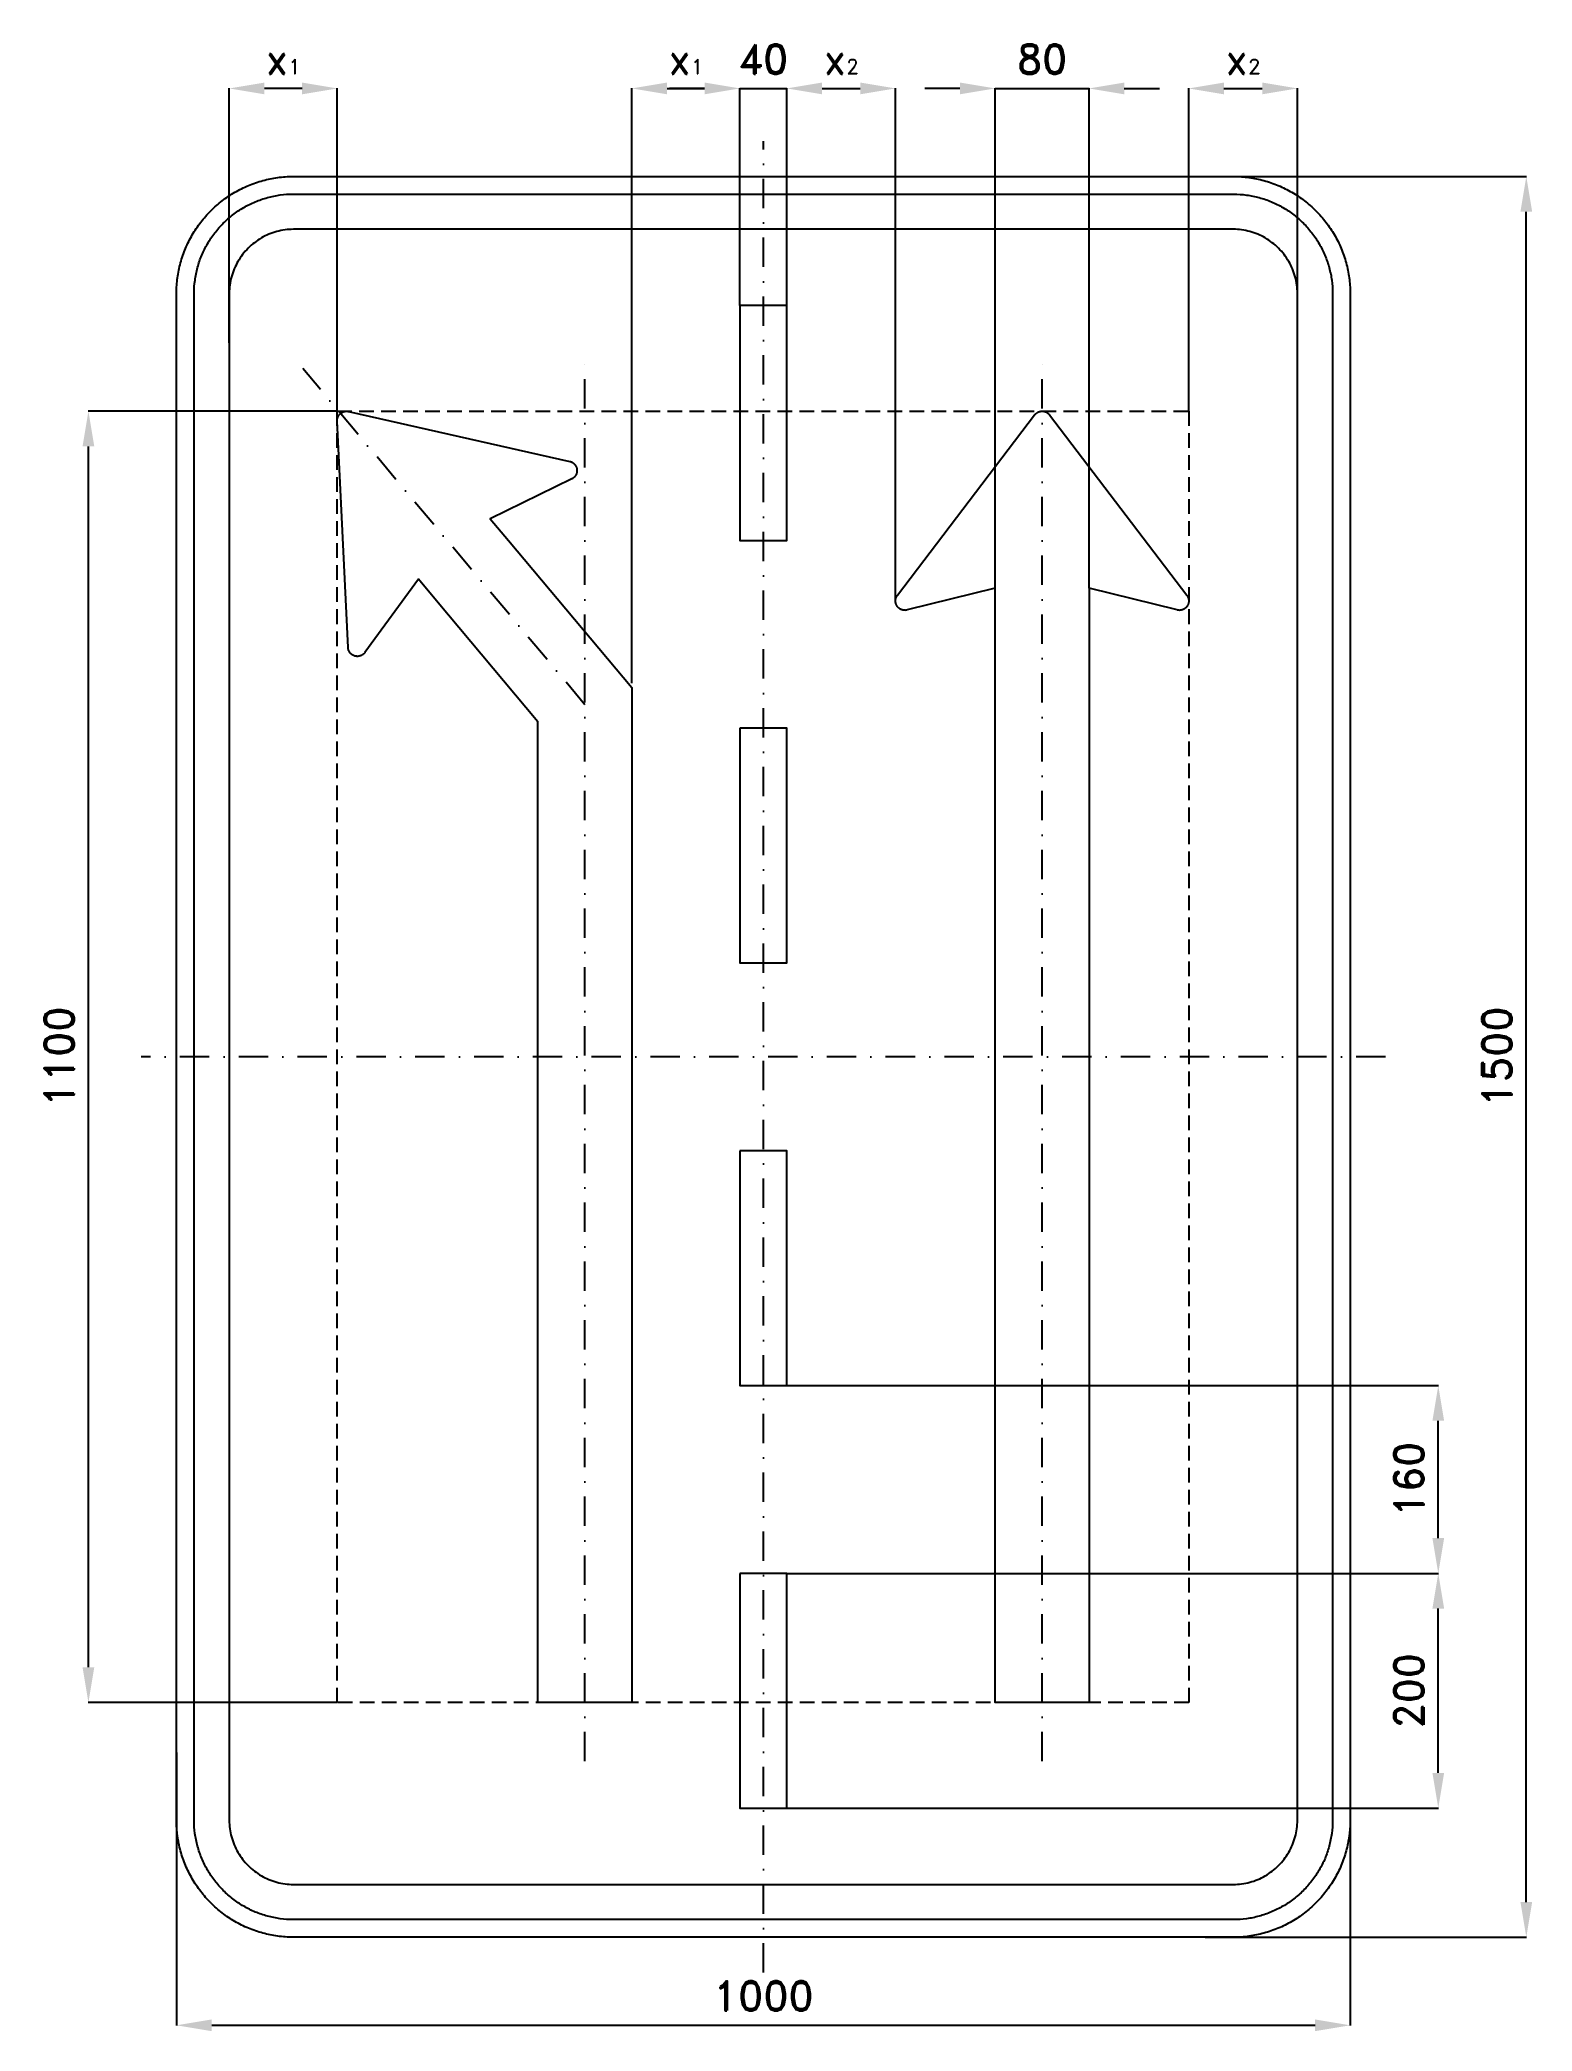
# Model space of a CAD drawing. Header units: millimetres. Extents: x -616 to 655, y -830 to 866.
import ezdxf

# ---------------------------------------------------------------- set-up
doc = ezdxf.new("R2010")
doc.units = ezdxf.units.MM
doc.header["$LTSCALE"] = 5
doc.linetypes.add('ČERCHOVANÁX2', pattern=[2, 1, -0.5, 0, -0.5])
doc.linetypes.add('ČÁRKOVANÁX2', pattern=[1.5, 1, -0.5])
doc.layers.add('Kóty', color=2, linetype='Continuous')
doc.layers.add('Značka', color=7, linetype='Continuous')
doc.styles.get("Standard").update_dxf_attribs({"font": 'romand.shx', "height": 25})
doc.dimstyles.get("Standard").update_dxf_attribs({"dimtxt": 25, "dimasz": 30, "dimexe": 0.18, "dimexo": 0.0625, "dimgap": 12.5, "dimtad": 1, "dimdec": 0, "dimzin": 0, "dimdsep": 46, "dimtxsty": 'Standard', "dimcen": 0.09, "dimadec": 0, "dimazin": 0, "dimtfac": 1, "dimtdec": 0, "dimtofl": 0, "dimtmove": 0, "dimatfit": 3, "dimfxl": 1, "dimtolj": 1, "dimtzin": 0, "dimarcsym": 0})

msp = doc.modelspace()

# ---------------------------------------------------------------- texts
at = {"layer": 'Kóty', "char_height": 25, "attachment_point": 5}
for s, insert in [('x{\\H0.5x;1}', (-409, 850)), ('\\A1;40', (-0.2, 850)), ('x{\\H0.5x;2}', (66.3, 850)), ('x{\\H0.5x;2}', (408.7, 850))]:
    msp.add_mtext(s, dxfattribs=dict(at, insert=insert))
at = {"layer": 'Kóty', "insert": (-66, 850), "char_height": 25, "width": 40.476, "attachment_point": 5}
msp.add_mtext('x{\\H0.5x;1}', dxfattribs=at)

# ---------------------------------------------------------------- blocks, each defined once
blk = doc.blocks.new('*D1')
at = {"layer": 'Defpoints', "color": 0, "transparency": 16777216}
for p in [(20, -440), (575, -440), (20, -640)]:
    blk.add_point(p, dxfattribs=at)
at = {"layer": 'Kóty', "color": 0, "lineweight": -2, "transparency": 16777216}
for p, q in [((20.1, -440), (575.2, -440)), ((575, -610), (575, -470)), ((20.1, -640), (575.2, -640))]:
    blk.add_line(p, q, dxfattribs=at)
at = {"layer": 'Kóty', "color": 0, "transparency": 16777216}
for points in [[(570, -470), (580, -470), (575, -440)], [(570, -610), (580, -610), (575, -640)]]:
    blk.add_solid(points, dxfattribs=at)
at = {"layer": 'Kóty', "color": 0, "transparency": 16777216, "insert": (550, -540), "char_height": 25, "attachment_point": 5, "rotation": 90}
blk.add_mtext('\\A1;200', dxfattribs=at)
blk = doc.blocks.new('*D2')
at = {"layer": 'Defpoints', "color": 0, "transparency": 16777216}
for p in [(20, -280), (575, -280), (20, -440)]:
    blk.add_point(p, dxfattribs=at)
at = {"layer": 'Kóty', "color": 0, "lineweight": -2, "transparency": 16777216}
for p, q in [((20.1, -280), (575.2, -280)), ((575, -410), (575, -310)), ((20.1, -440), (575.2, -440))]:
    blk.add_line(p, q, dxfattribs=at)
at = {"layer": 'Kóty', "color": 0, "transparency": 16777216}
for points in [[(570, -310), (580, -310), (575, -280)], [(570, -410), (580, -410), (575, -440)]]:
    blk.add_solid(points, dxfattribs=at)
at = {"layer": 'Kóty', "color": 0, "transparency": 16777216, "insert": (550, -360), "char_height": 25, "attachment_point": 5, "rotation": 90}
blk.add_mtext('\\A1;160', dxfattribs=at)
blk = doc.blocks.new('*D3')
at = {"layer": 'Defpoints', "color": 0, "transparency": 16777216}
for p in [(-500, -592.4), (500, -592.4), (500, -825)]:
    blk.add_point(p, dxfattribs=at)
at = {"layer": 'Kóty', "color": 0, "lineweight": -2, "transparency": 16777216}
for p, q in [((-500, -592.5), (-500, -825.2)), ((500, -592.5), (500, -825.2)), ((-470, -825), (470, -825))]:
    blk.add_line(p, q, dxfattribs=at)
at = {"layer": 'Kóty', "color": 0, "transparency": 16777216}
for points in [[(-470, -820), (-470, -830), (-500, -825)], [(470, -820), (470, -830), (500, -825)]]:
    blk.add_solid(points, dxfattribs=at)
at = {"layer": 'Kóty', "color": 0, "transparency": 16777216, "insert": (0, -800), "char_height": 25, "attachment_point": 5}
blk.add_mtext('\\A1;1000', dxfattribs=at)
blk = doc.blocks.new('*D4')
at = {"layer": 'Defpoints', "color": 0, "transparency": 16777216}
for p in [(376.5, 750), (650, 750), (376.5, -750)]:
    blk.add_point(p, dxfattribs=at)
at = {"layer": 'Kóty', "color": 0, "lineweight": -2, "transparency": 16777216}
for p, q in [((376.5, 750), (650.2, 750)), ((650, -720), (650, 720)), ((376.5, -750), (650.2, -750))]:
    blk.add_line(p, q, dxfattribs=at)
at = {"layer": 'Kóty', "color": 0, "transparency": 16777216}
for points in [[(645, 720), (655, 720), (650, 750)], [(645, -720), (655, -720), (650, -750)]]:
    blk.add_solid(points, dxfattribs=at)
at = {"layer": 'Kóty', "color": 0, "transparency": 16777216, "insert": (625, 0), "char_height": 25, "attachment_point": 5, "rotation": 90}
blk.add_mtext('\\A1;1500', dxfattribs=at)
blk = doc.blocks.new('*D5')
at = {"layer": 'Defpoints', "color": 0, "transparency": 16777216}
for p in [(277.5, 825), (197.5, 399.2), (277.5, 399.2)]:
    blk.add_point(p, dxfattribs=at)
at = {"layer": 'Kóty', "color": 0, "lineweight": -2, "transparency": 16777216}
for p, q in [((167.5, 825), (137.5, 825)), ((197.5, 399.3), (197.5, 825.2)), ((277.5, 399.3), (277.5, 825.2)), ((307.5, 825), (337.5, 825))]:
    blk.add_line(p, q, dxfattribs=at)
at = {"layer": 'Kóty', "color": 0, "transparency": 16777216}
for points in [[(167.5, 830), (167.5, 820), (197.5, 825)], [(307.5, 830), (307.5, 820), (277.5, 825)]]:
    blk.add_solid(points, dxfattribs=at)
at = {"layer": 'Kóty', "color": 0, "transparency": 16777216, "insert": (237.5, 850), "char_height": 25, "attachment_point": 5}
blk.add_mtext('\\A1;80', dxfattribs=at)
blk = doc.blocks.new('*D6')
at = {"layer": 'Defpoints', "color": 0, "transparency": 16777216}
for p in [(-575, 550), (-363, 550), (-363, -550)]:
    blk.add_point(p, dxfattribs=at)
at = {"layer": 'Kóty', "color": 0, "lineweight": -2, "transparency": 16777216}
for p, q in [((-363.1, 550), (-575.2, 550)), ((-575, -520), (-575, 520)), ((-363.1, -550), (-575.2, -550))]:
    blk.add_line(p, q, dxfattribs=at)
at = {"layer": 'Kóty', "color": 0, "transparency": 16777216}
for points in [[(-580, 520), (-570, 520), (-575, 550)], [(-580, -520), (-570, -520), (-575, -550)]]:
    blk.add_solid(points, dxfattribs=at)
at = {"layer": 'Kóty', "color": 0, "transparency": 16777216, "insert": (-600, 0), "char_height": 25, "attachment_point": 5, "rotation": 90}
blk.add_mtext('\\A1;1100', dxfattribs=at)

# ---------------------------------------------------------------- dimensions: what is measured, and where the dimension line sits
at = {"layer": 'Kóty'}
for base, p1, p2, picture, middle in [((277.5, 825), (197.5, 399.2), (277.5, 399.2), '*D5', (237.5, 850)), ((500, -825), (-500, -592.4), (500, -592.4), '*D3', (0, -800))]:
    dim = msp.add_linear_dim(base=base, p1=p1, p2=p2, dimstyle='Standard', dxfattribs=at)
    dim.commit()
    dim.dimension.update_dxf_attribs({"geometry": picture, "text_midpoint": middle})
for base, p1, p2, picture, middle in [((650, 750), (376.5, -750), (376.5, 750), '*D4', (625, 0)), ((-575, 550), (-363, -550), (-363, 550), '*D6', (-600, 0)), ((575, -280), (20, -440), (20, -280), '*D2', (550, -360)), ((575, -440), (20, -640), (20, -440), '*D1', (550, -540))]:
    dim = msp.add_linear_dim(base=base, p1=p1, p2=p2, angle=90, dimstyle='Standard', dxfattribs=at)
    dim.commit()
    dim.dimension.update_dxf_attribs({"geometry": picture, "text_midpoint": middle})

# ---------------------------------------------------------------- linework, layer by layer
at = {"layer": 'Kóty'}
for p, q in [((-455, 608.4), (-455, 825.2)), ((-393, 825), (-425, 825)), ((-363, 550), (-363, 825.2)), ((-112, 318.3), (-112, 825.2)), ((-82, 825), (-50, 825)), ((-50, 825), (-80, 825)), ((-20, 640), (-20, 825.2)), ((-20, 640), (-20, 825.2)), ((20, 640), (20, 825.2)), ((20, 640), (20, 825.2)), ((50, 825), (82.6, 825)), ((112.6, 387.7), (112.6, 825.2)), ((362.4, 550), (362.4, 825.2)), ((392.4, 825), (425, 825)), ((455, 647.5), (455, 825.2))]:
    msp.add_line(p, q, dxfattribs=at)
for points in [[(-20, 825), (20, 825)], [(197.5, 825), (277.5, 825)]]:
    msp.add_lwpolyline(points, dxfattribs=at)
for points in [[(-425, 830), (-425, 820), (-455, 825)], [(-393, 830), (-393, 820), (-363, 825)], [(-82, 830), (-82, 820), (-112, 825)], [(-50, 830), (-50, 820), (-20, 825)], [(-50, 830), (-50, 820), (-20, 825)], [(50, 830), (50, 820), (20, 825)], [(50, 830), (50, 820), (20, 825)], [(82.6, 830), (82.6, 820), (112.6, 825)], [(392.4, 830), (392.4, 820), (362.4, 825)], [(425, 830), (425, 820), (455, 825)]]:
    msp.add_solid(points, dxfattribs=at)
at = {"layer": 'Značka', "color": 6, "linetype": 'ČERCHOVANÁX2', "ltscale": 5}
for points in [[(0, -780), (0, 780)], [(-152, -600), (-152, 600)], [(237.5, -600), (237.5, 600)], [(-152, 300), (-392.3, 586.4)], [(530, 0), (-530, 0)]]:
    msp.add_lwpolyline(points, dxfattribs=at)
at = {"layer": 'Značka', "color": 5}
for points in [[(-400, -750), (-400.4, -750), (-400.8, -750, -0.03218), (-413.7, -749.1, -0.035443), (-426.4, -746.5, -0.036267), (-438.7, -742.3, -0.03442), (-450.2, -736.5, -0.033722), (-461, -729.3, -0.034085), (-470.7, -720.7, -0.034209), (-479.3, -711, -0.034229), (-486.5, -700.2, -0.034044), (-492.3, -688.7, -0.033412), (-496.5, -676.4, -0.034127), (-499.1, -663.7, -0.036745), (-500, -650.8), (-500, -650.4), (-500, -650), (-500, 650), (-500, 650.4), (-500, 650.8, -0.03218), (-499.1, 663.7, -0.035441), (-496.5, 676.4, -0.03627), (-492.3, 688.7, -0.034417), (-486.5, 700.2, -0.033719), (-479.3, 711, -0.034078), (-470.7, 720.7, -0.034208), (-461, 729.3, -0.034227), (-450.2, 736.5, -0.034051), (-438.7, 742.3, -0.033416), (-426.4, 746.5, -0.034129), (-413.7, 749.1, -0.036746), (-400.8, 750), (-400.4, 750), (-400, 750), (400, 750), (400.4, 750), (400.8, 750, -0.032179), (413.7, 749.1, -0.035451), (426.4, 746.5, -0.036282), (438.7, 742.3, -0.034425), (450.2, 736.5, -0.033731), (461, 729.3, -0.034081), (470.7, 720.7, -0.034214), (479.3, 711, -0.034229), (486.5, 700.2, -0.034034), (492.3, 688.6, -0.033411), (496.5, 676.4, -0.034122), (499.1, 663.7, -0.036741), (500, 650.8), (500, 650.4), (500, 650), (500, -650), (500, -650.4), (500, -650.8, -0.032179), (499.1, -663.7, -0.035442), (496.5, -676.4, -0.036264), (492.3, -688.7, -0.034415), (486.5, -700.2, -0.033719), (479.3, -711, -0.034086), (470.7, -720.7, -0.034205), (461, -729.3, -0.03423), (450.2, -736.5, -0.034046), (438.7, -742.3, -0.033413), (426.4, -746.5, -0.034127), (413.7, -749.1, -0.036745), (400.8, -750), (400.4, -750), (400, -750), (-400, -750)], [(-400, -735), (-400.3, -735), (-400.7, -735, -0.03218), (-411.6, -734.2, -0.035443), (-422.4, -732, -0.036267), (-432.9, -728.5, -0.03442), (-442.7, -723.5, -0.033721), (-451.9, -717.4, -0.034085), (-460.1, -710.1, -0.034209), (-467.4, -701.9, -0.034229), (-473.5, -692.7, -0.034045), (-478.4, -682.9, -0.033412), (-482, -672.4, -0.034127), (-484.3, -661.6, -0.036745), (-485, -650.7), (-485, -650.3), (-485, -650), (-485, 650), (-485, 650.3), (-485, 650.7, -0.032181), (-484.2, 661.6, -0.035444), (-482, 672.4, -0.036267), (-478.5, 682.9, -0.034419), (-473.5, 692.7, -0.033711), (-467.4, 701.9, -0.034078), (-460.1, 710.1, -0.034195), (-451.9, 717.4, -0.034219), (-442.7, 723.5, -0.034051), (-432.9, 728.4, -0.033409), (-422.4, 732, -0.034121), (-411.6, 734.3, -0.036745), (-400.7, 735), (-400.3, 735), (-400, 735), (400, 735), (400.3, 735), (400.7, 735, -0.032174), (411.6, 734.2, -0.03544), (422.4, 732, -0.036261), (432.9, 728.5, -0.03443), (442.7, 723.5, -0.033731), (451.9, 717.4, -0.03408), (460.1, 710.1, -0.034212), (467.4, 701.9, -0.03423), (473.5, 692.7, -0.034037), (478.4, 682.9, -0.033418), (482, 672.4, -0.034127), (484.3, 661.6, -0.036751), (485, 650.7), (485, 650.3), (485, 650), (485, -650), (485, -650.3), (485, -650.7, -0.032185), (484.2, -661.6, -0.03545), (482, -672.4, -0.036271), (478.5, -682.9, -0.034419), (473.5, -692.7, -0.033715), (467.4, -701.9, -0.034083), (460.1, -710.1, -0.034209), (451.9, -717.4, -0.034231), (442.7, -723.5, -0.034042), (432.9, -728.4, -0.033411), (422.4, -732, -0.034127), (411.6, -734.3, -0.036745), (400.7, -735), (400.3, -735), (400, -735), (-400, -735)], [(-400, -705), (400, -705), (400.2, -705), (400.4, -705, 0.03218), (407.5, -704.5, 0.035442), (414.5, -703.1, 0.036265), (421.3, -700.8, 0.034422), (427.6, -697.6, 0.033717), (433.6, -693.6, 0.034088), (438.9, -688.9, 0.034212), (443.6, -683.6, 0.034229), (447.6, -677.6, 0.034042), (450.7, -671.3, 0.033412), (453.1, -664.5, 0.034125), (454.5, -657.5, 0.036743), (455, -650.4), (455, -650.2), (455, -650), (455, 650), (455, 650.2), (455, 650.4, 0.032187), (454.5, 657.5, 0.035442), (453.1, 664.5, 0.036278), (450.8, 671.3, 0.034421), (447.6, 677.6, 0.033718), (443.6, 683.5, 0.034078), (438.9, 688.9, 0.034199), (433.6, 693.6, 0.034236), (427.6, 697.6, 0.03403), (421.3, 700.8, 0.033395), (414.5, 703, 0.034109), (407.5, 704.5, 0.036744), (400.4, 705), (400.2, 705), (400, 705), (-400, 705), (-400.2, 705), (-400.4, 705, 0.032171), (-407.5, 704.5, 0.035429), (-414.5, 703, 0.036266), (-421.3, 700.8, 0.034431), (-427.6, 697.6, 0.033735), (-433.6, 693.6, 0.034079), (-438.9, 688.9, 0.034224), (-443.6, 683.5, 0.034235), (-447.6, 677.6, 0.03404), (-450.7, 671.3, 0.033409), (-453.1, 664.5, 0.034125), (-454.5, 657.5, 0.036745), (-455, 650.4), (-455, 650.2), (-455, 650), (-455, -650), (-455, -650.2), (-455, -650.4, 0.03218), (-454.5, -657.5, 0.035443), (-453.1, -664.5, 0.036267), (-450.8, -671.3, 0.034421), (-447.6, -677.6, 0.033721), (-443.6, -683.6, 0.034084), (-438.9, -688.9, 0.034208), (-433.6, -693.6, 0.03423), (-427.6, -697.6, 0.034044), (-421.3, -700.7, 0.033412), (-414.5, -703.1, 0.034127), (-407.5, -704.5, 0.036745), (-400.4, -705), (-400.2, -705), (-400, -705)], [(-278.5, 388.5), (-293.9, 406.9), (-339.4, 344.5), (-339.4, 344.5), (-339.4, 344.5), (-339.5, 344.4), (-339.5, 344.4), (-339.6, 344.3), (-339.6, 344.2), (-339.7, 344.1), (-339.8, 344), (-339.8, 344, -0.003128), (-339.9, 343.9, -0.013456), (-340.2, 343.6, -0.014308), (-340.4, 343.3, -0.014301), (-340.7, 343.1, -0.013403), (-341, 342.8, -0.013676), (-341.4, 342.6, -0.015012), (-341.7, 342.4, -0.013724), (-342, 342.2, -0.009762), (-342.4, 342, -0.012201), (-342.8, 341.8, -0.017241), (-343.3, 341.6, -0.018736), (-343.8, 341.5, -0.016724), (-344.3, 341.4, -0.016655), (-344.7, 341.3, -0.018514), (-345.2, 341.2, -0.017149), (-345.7, 341.2, -0.012514), (-346.2, 341.2, -0.012496), (-346.7, 341.3, -0.017092), (-347.2, 341.3, -0.018472), (-347.7, 341.4, -0.016689), (-348.2, 341.5, -0.016618), (-348.6, 341.7, -0.018279), (-349.1, 341.9, -0.017088), (-349.5, 342.1, -0.013003), (-350, 342.4, -0.012976), (-350.4, 342.6, -0.01702), (-350.8, 342.9, -0.018167), (-351.2, 343.2, -0.01646), (-351.5, 343.6, -0.016417), (-351.9, 343.9, -0.017979), (-352.2, 344.3, -0.016615), (-352.5, 344.7, -0.01229), (-352.7, 345.1, -0.009961), (-352.9, 345.5, -0.013596), (-353.1, 345.8, -0.014869), (-353.3, 346.2, -0.013815), (-353.4, 346.5, -0.014229), (-353.5, 346.9, -0.016326), (-353.6, 347.3, -0.015146), (-353.7, 347.7, -0.010696), (-353.8, 348.1), (-353.8, 348.2), (-353.8, 348.3), (-353.8, 348.3), (-353.8, 348.4), (-353.8, 348.4), (-353.8, 348.5), (-353.8, 348.8), (-363, 541.6), (-363, 542), (-363, 542), (-363, 542), (-363, 542.1), (-363, 542.2), (-363, 542.3), (-363, 542.4, -0.012666), (-363, 542.7, -0.013384), (-363, 543.1, -0.013351), (-362.9, 543.5, -0.01254), (-362.8, 543.8, -0.012793), (-362.7, 544.2, -0.014017), (-362.6, 544.5, -0.012796), (-362.5, 544.9, -0.009088), (-362.4, 545.2, -0.011365), (-362.2, 545.6, -0.016078), (-362, 546, -0.017492), (-361.7, 546.4, -0.015639), (-361.4, 546.8, -0.015586), (-361.2, 547.2, -0.01735), (-360.9, 547.5, -0.016084), (-360.5, 547.8, -0.011749), (-360.2, 548.1, -0.011719), (-359.8, 548.4, -0.016006), (-359.4, 548.7, -0.017243), (-359.1, 548.9, -0.01547), (-358.6, 549.1, -0.015355), (-358.2, 549.3, -0.016844), (-357.8, 549.5, -0.015517), (-357.4, 549.7, -0.011349), (-356.9, 549.8, -0.009187), (-356.6, 549.9, -0.012671), (-356.2, 549.9, -0.013902), (-355.8, 550, -0.012909), (-355.5, 550, -0.013308), (-355.1, 550, -0.015275), (-354.7, 550, -0.014158), (-354.4, 550, -0.009963), (-354, 549.9), (-353.9, 549.9), (-353.8, 549.9), (-353.7, 549.9), (-353.7, 549.9), (-353.7, 549.9), (-353.6, 549.9), (-353.3, 549.8), (-165, 507.3), (-164.6, 507.2), (-164.6, 507.2), (-164.6, 507.2), (-164.5, 507.2), (-164.4, 507.1), (-164.4, 507.1), (-164.3, 507.1, -0.013579), (-163.9, 507, -0.014324), (-163.5, 506.8, -0.014278), (-163.2, 506.6, -0.013404), (-162.8, 506.5, -0.013685), (-162.5, 506.2, -0.015013), (-162.2, 506, -0.013722), (-161.8, 505.8, -0.009762), (-161.5, 505.5, -0.012202), (-161.2, 505.2, -0.017241), (-160.8, 504.8, -0.018736), (-160.5, 504.5, -0.016724), (-160.2, 504.1, -0.016655), (-159.9, 503.7, -0.018514), (-159.7, 503.2, -0.017149), (-159.5, 502.8, -0.012514), (-159.3, 502.3, -0.012496), (-159.1, 501.9, -0.017092), (-159, 501.4, -0.018472), (-158.9, 500.9, -0.016689), (-158.8, 500.4, -0.016618), (-158.8, 499.9, -0.018279), (-158.8, 499.4, -0.017088), (-158.8, 498.9, -0.013003), (-158.8, 498.5, -0.012976), (-158.9, 498, -0.01702), (-159, 497.5, -0.018167), (-159.2, 497, -0.01646), (-159.3, 496.5, -0.016417), (-159.5, 496.1, -0.017979), (-159.7, 495.7, -0.016615), (-160, 495.2, -0.012289), (-160.3, 494.8, -0.009961), (-160.5, 494.5, -0.013599), (-160.8, 494.2, -0.014869), (-161, 493.9, -0.013805), (-161.3, 493.6, -0.014231), (-161.6, 493.4, -0.016359), (-161.9, 493.1, -0.015141), (-162.2, 492.9, -0.010581), (-162.6, 492.7), (-162.7, 492.6), (-162.7, 492.6), (-162.8, 492.5), (-162.9, 492.5), (-163, 492.4), (-163.1, 492.4), (-163.2, 492.4), (-163.2, 492.3), (-163.2, 492.3), (-163.3, 492.3), (-232.6, 458.3), (-217.2, 439.9), (-112, 314.6), (-112, -550), (-192, -550), (-192, 285.4), (-278.5, 388.5)], [(197.5, -230), (197.5, 399.2), (122.5, 380.7), (122.1, 380.6), (122.1, 380.6), (122.1, 380.6), (122, 380.6), (122, 380.5), (121.9, 380.5), (121.8, 380.5, -0.013579), (121.4, 380.5, -0.014324), (121, 380.4, -0.014277), (120.6, 380.4, -0.013404), (120.2, 380.4, -0.013685), (119.8, 380.5, -0.015013), (119.4, 380.5, -0.013722), (119, 380.6, -0.009762), (118.6, 380.7, -0.012202), (118.2, 380.8, -0.017241), (117.7, 381, -0.018736), (117.2, 381.2, -0.016724), (116.8, 381.4, -0.016655), (116.4, 381.6, -0.018514), (116, 381.9, -0.017149), (115.6, 382.2, -0.012514), (115.2, 382.5, -0.012496), (114.8, 382.9, -0.017092), (114.5, 383.2, -0.018472), (114.2, 383.6, -0.016689), (113.9, 384, -0.016618), (113.7, 384.5, -0.018279), (113.4, 384.9, -0.017088), (113.2, 385.3, -0.013003), (113.1, 385.8, -0.012976), (112.9, 386.3, -0.01702), (112.8, 386.7, -0.018167), (112.7, 387.2, -0.01646), (112.6, 387.7, -0.016417), (112.6, 388.2, -0.017979), (112.6, 388.7, -0.016615), (112.6, 389.2, -0.012289), (112.7, 389.7, -0.009961), (112.8, 390.1, -0.013599), (112.9, 390.5, -0.014869), (113, 390.8, -0.013805), (113.1, 391.2, -0.014231), (113.2, 391.6, -0.016359), (113.4, 391.9, -0.015141), (113.6, 392.3, -0.010581), (113.8, 392.6), (113.9, 392.7), (113.9, 392.8), (114, 392.9), (114, 393), (114.1, 393), (114.1, 393.1), (114.2, 393.2), (114.2, 393.2), (114.2, 393.3), (114.2, 393.3), (231.1, 546.8), (231.1, 546.9), (231.2, 546.9), (231.2, 546.9), (231.2, 547), (231.3, 547.1), (231.4, 547.1), (231.4, 547.2), (231.5, 547.3, -0.002649), (231.5, 547.3, -0.002915), (231.6, 547.4, -0.012553), (231.9, 547.7, -0.013369), (232.1, 547.9, -0.013373), (232.4, 548.2, -0.012539), (232.7, 548.4, -0.012785), (233, 548.6, -0.014017), (233.3, 548.8, -0.012798), (233.6, 549, -0.009088), (233.9, 549.2, -0.011364), (234.4, 549.4, -0.016078), (234.8, 549.5, -0.017492), (235.2, 549.7, -0.015639), (235.7, 549.8, -0.015586), (236.1, 549.9, -0.01735), (236.6, 550, -0.016084), (237, 550, -0.011749), (237.5, 550, -0.011719), (238, 550, -0.016006), (238.4, 550, -0.017243), (238.9, 549.9, -0.01547), (239.3, 549.8, -0.015355), (239.8, 549.7, -0.016844), (240.2, 549.5, -0.015517), (240.6, 549.4, -0.011349), (241.1, 549.2, -0.009187), (241.4, 549, -0.012671), (241.7, 548.8, -0.013902), (242, 548.6, -0.012909), (242.3, 548.4, -0.013308), (242.6, 548.2, -0.015275), (242.9, 547.9, -0.014158), (243.1, 547.7, -0.009963), (243.4, 547.4), (243.5, 547.3), (243.5, 547.3), (243.6, 547.2), (243.6, 547.2), (243.6, 547.1), (243.6, 547.1), (243.9, 546.8), (360.7, 393.3), (361, 393), (361, 392.9), (361, 392.9), (361, 392.9), (361.1, 392.8), (361.1, 392.7), (361.2, 392.6, -0.013579), (361.4, 392.3, -0.014324), (361.6, 391.9, -0.014278), (361.7, 391.6, -0.013404), (361.9, 391.2, -0.013685), (362, 390.8, -0.015013), (362.1, 390.5, -0.013722), (362.2, 390.1, -0.009762), (362.3, 389.7, -0.012202), (362.4, 389.2, -0.017241), (362.4, 388.7, -0.018736), (362.4, 388.2, -0.016724), (362.4, 387.7, -0.016655), (362.3, 387.2, -0.018514), (362.2, 386.7, -0.017149), (362.1, 386.3, -0.012514), (361.9, 385.8, -0.012496), (361.8, 385.3, -0.017092), (361.6, 384.9, -0.018472), (361.3, 384.4, -0.016689), (361.1, 384, -0.016618), (360.8, 383.6, -0.018279), (360.5, 383.2, -0.017088), (360.2, 382.9, -0.013003), (359.8, 382.5, -0.012976), (359.4, 382.2, -0.01702), (359, 381.9, -0.018167), (358.6, 381.6, -0.01646), (358.2, 381.4, -0.016417), (357.8, 381.2, -0.017979), (357.3, 381, -0.016615), (356.8, 380.8, -0.01229), (356.4, 380.7, -0.009961), (356, 380.6, -0.013596), (355.6, 380.5, -0.014869), (355.2, 380.5, -0.013815), (354.8, 380.4, -0.014229), (354.4, 380.4, -0.016325), (354, 380.4, -0.015146), (353.6, 380.5, -0.010696), (353.2, 380.5), (353.1, 380.5), (353, 380.5), (353, 380.6), (352.9, 380.6), (352.9, 380.6), (352.8, 380.6), (352.5, 380.7), (277.5, 399.2), (277.5, -550), (197.5, -550), (197.5, -230)]]:
    msp.add_lwpolyline(points, format="xyb", dxfattribs=at)
for points in [[(-20, 640), (-20, 440), (20, 440), (20, 640), (-20, 640)], [(-20, 280), (-20, 80), (20, 80), (20, 280), (-20, 280)], [(-20, -80), (-20, -280), (20, -280), (20, -80), (-20, -80)], [(-20, -440), (-20, -640), (20, -640), (20, -440), (-20, -440)]]:
    msp.add_lwpolyline(points, dxfattribs=at)
at = {"layer": 'Značka', "color": 6, "linetype": 'ČÁRKOVANÁX2', "ltscale": 2.5}
msp.add_lwpolyline([(-363, -550), (-363, 550), (362.4, 550), (362.4, -550), (-363, -550)], dxfattribs=at)

msp.set_redraw_order([(e.dxf.handle, doc.entitydb.next_handle()) for e in msp.query("TEXT MTEXT ATTDEF DIMENSION ARC_DIMENSION")])  # texts and dimensions are drawn at this point

doc.saveas('drawing.dxf')
